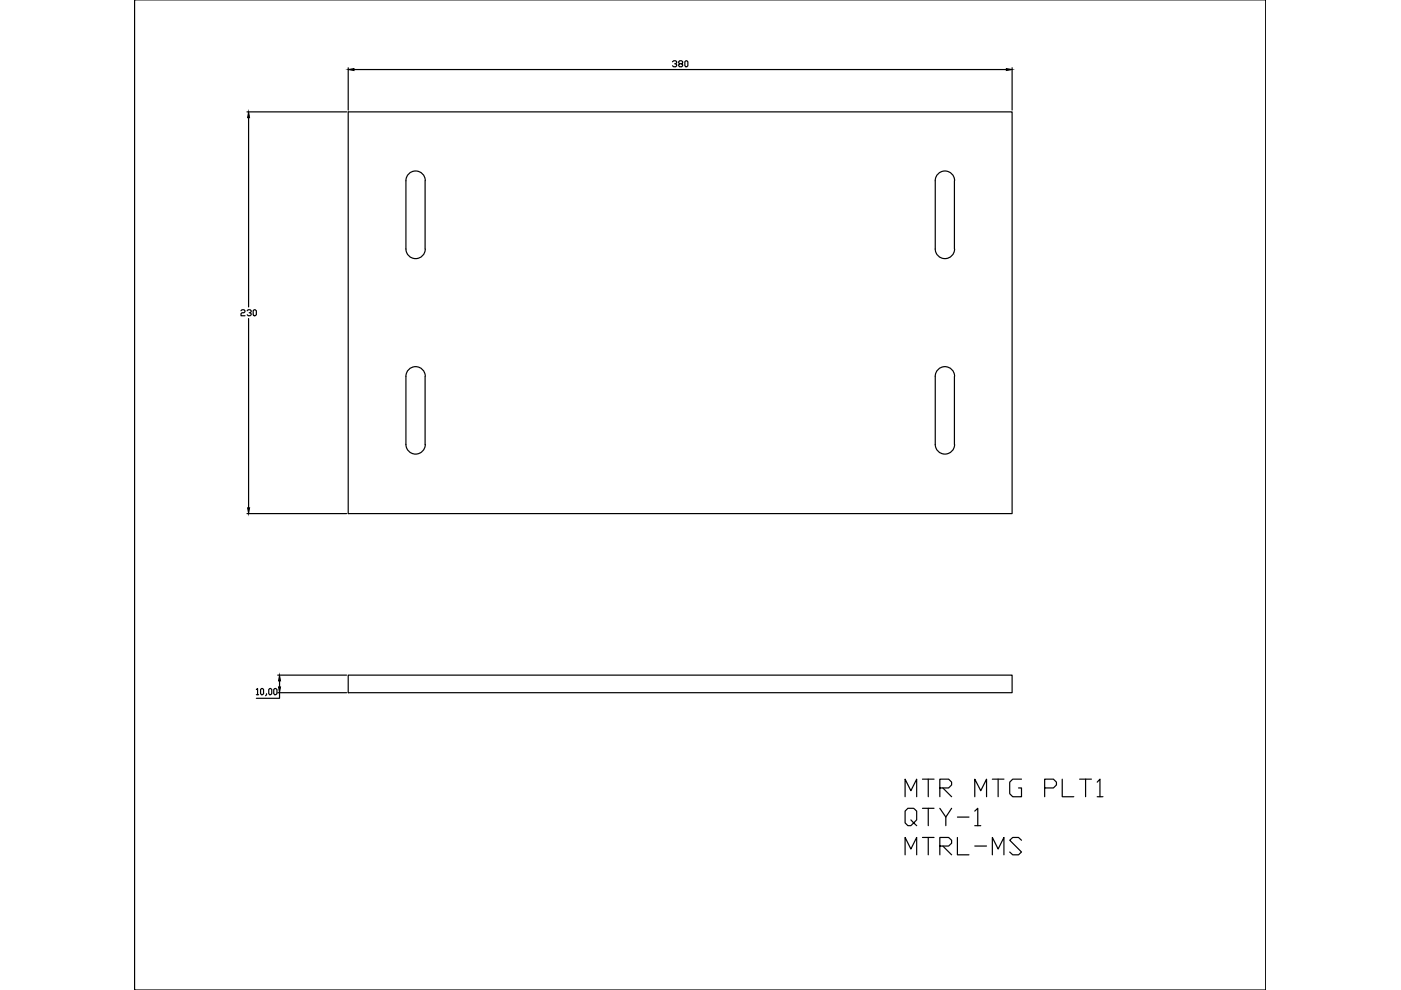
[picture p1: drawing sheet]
<svg xmlns="http://www.w3.org/2000/svg" width="297mm" height="210mm" viewBox="0 0 297 210" stroke-linecap="round" stroke-linejoin="round" font-family="sans-serif">
<!-- layer: 0 -->
<g fill="none" stroke="#000" stroke-width=".25">
<path d="M28.5 0h239.9v209.9h-239.9zM73.8 14.4v8.9M75.1 14.7h138.3M142.6 13.1l.2-.2h.5l.2 .4-.5 .2M143.3 13.5l.2 .2-.2 .5h-.5l-.2-.3M144.1 13.5l-.2-.2 .2-.4h.4l.2 .4-.2 .2h-.4l-.2 .4 .2 .3h.4l.2-.3-.2-.4M145.2 13.1l.2-.2 .4 .2v.8l-.2 .3-.4-.3zM214.6 14.4v8.9M52.4 23.7h21.1M52.7 24.9v40.2M73.8 23.7h140.8v85.2h-140.8zM90.1 38.3v14.5"/>
<path d="M90.2 38.3a2.05 2.05 0 0 0-2.1-2 2.05 2.05 0 0 0-2 2v14.5a2.05 2.05 0 0 0 2 2 2.05 2.05 0 0 0 2.1-2M198.9 36.9a2.05 2.05 0 0 1 2.2-.5 2.05 2.05 0 0 1 1.3 1.9v14.5a2.05 2.05 0 0 1-2 2 2.05 2.05 0 0 1-2.1-2v-14.5l.1-.5zM51.1 65.9l.2-.2h.4l.2 .2-.2 .4h-.4l-.2 .2v.4h.8M52.4 65.9l.2-.2h.4l.3 .2-.3 .4h-.2M52.7 67.5v40.2M53 66.3l.3 .2-.3 .4h-.4l-.2-.2M53.7 65.9l.2-.2 .5 .2v.8l-.3 .2-.4-.2zM86.1 79.8v14.4a2.05 2.05 0 0 0 2 2.1 2.05 2.05 0 0 0 2.1-2.1M86.1 79.8a2.05 2.05 0 0 1 2-2.1 2.05 2.05 0 0 1 2.1 2.1M90.1 79.8v14.4M198.3 79.8v14.4a2.05 2.05 0 0 0 2 2.1 2.05 2.05 0 0 0 2.1-2.1v-14.4M198.3 79.8a2.05 2.05 0 0 1 2-2.1 2.05 2.05 0 0 1 2.1 2.1"/>
<path d="M52.4 108.9h21.1M54.4 146.2l.2-.2v1.3M54.4 147.3h.4M55.2 146.2l.3-.2 .4 .2v.9l-.2 .2-.5-.2zM56.5 147.1l-.2 .4M57 146.2l.2-.2 .4 .2v.9l-.2 .2-.4-.2zM58 146.2l.3-.2 .4 .2v.9l-.2 .2-.5-.2zM58.9 143.1h14.6M58.9 146.9h14.6M59.3 146.9v1.2h-4.9M59.3 144.4v1.2M73.8 143.1h140.8v3.8h-140.8z"/>
<path d="M191.9 168.9v-3.7l1.2 2.5 1.3-2.5v3.7M193.1 173.8l.6 .7-.6 .6h-.6l-.6-.6v-2.5l.6-.6h1.2l.7 .6v1.8l-.7 .7 .7 .6M195.6 165.2h2.4M195.6 171.4h2.4M195.6 177.6h2.4M196.8 165.2v3.7M196.8 171.4v3.7M196.8 177.6v3.6M199.3 167.1h1.8l.7-.7v-.6l-.7-.6h-1.8v3.7M199.3 171.4l1.2 1.8v1.9M199.3 179.4h1.8l.7-.6v-.6l-.7-.6h-1.8v3.6M199.9 167.1l1.9 1.8"/>
<path d="M199.9 179.4l1.9 1.8M201.8 171.4l-1.3 1.8M203 177.6v3.6h2.4M203 173.2h2.4M206.7 168.9v-3.7l1.2 2.5 1.3-2.5v3.7M206.7 172l.6-.6v3.7M206.7 175.1h1.2M206.7 179.4h2.5M210.4 165.2h2.5M211.6 165.2v3.7M216.6 165.2h-1.9l-.6 .6v2.5l.6 .6h1.9v-1.8h-.7M216.6 178.2l-.7-.6h-1.2l-.6 .6 2.5 2.5-.7 .5h-1.2l-.6-.5"/>
<path d="M221.5 167.1h1.9l.6-.7v-.6l-.6-.6h-1.9v3.7M225.2 165.2v3.7h2.5M228.9 165.2h2.5M230.2 165.2v3.7M232.6 165.8l.6-.6v3.7M232.6 168.9h1.2M191.9 181.2v-3.6l1.2 2.4 1.3-2.4v3.6M210.4 181.2v-3.6l1.2 2.4 1.3-2.4v3.6"/>
</g>
<path d="M73.8 14.7l1.3-.2v.5zM213.4 14.5l1.2 .2-1.2 .3zM52.7 23.7l.2 1.2h-.4zM52.5 107.7h.4l-.2 1.2zM59.3 143.1l.2 1.3h-.4zM59.1 145.6h.4l-.2 1.3z" fill="#000" stroke="#000" stroke-width=".21"/>
</svg>
